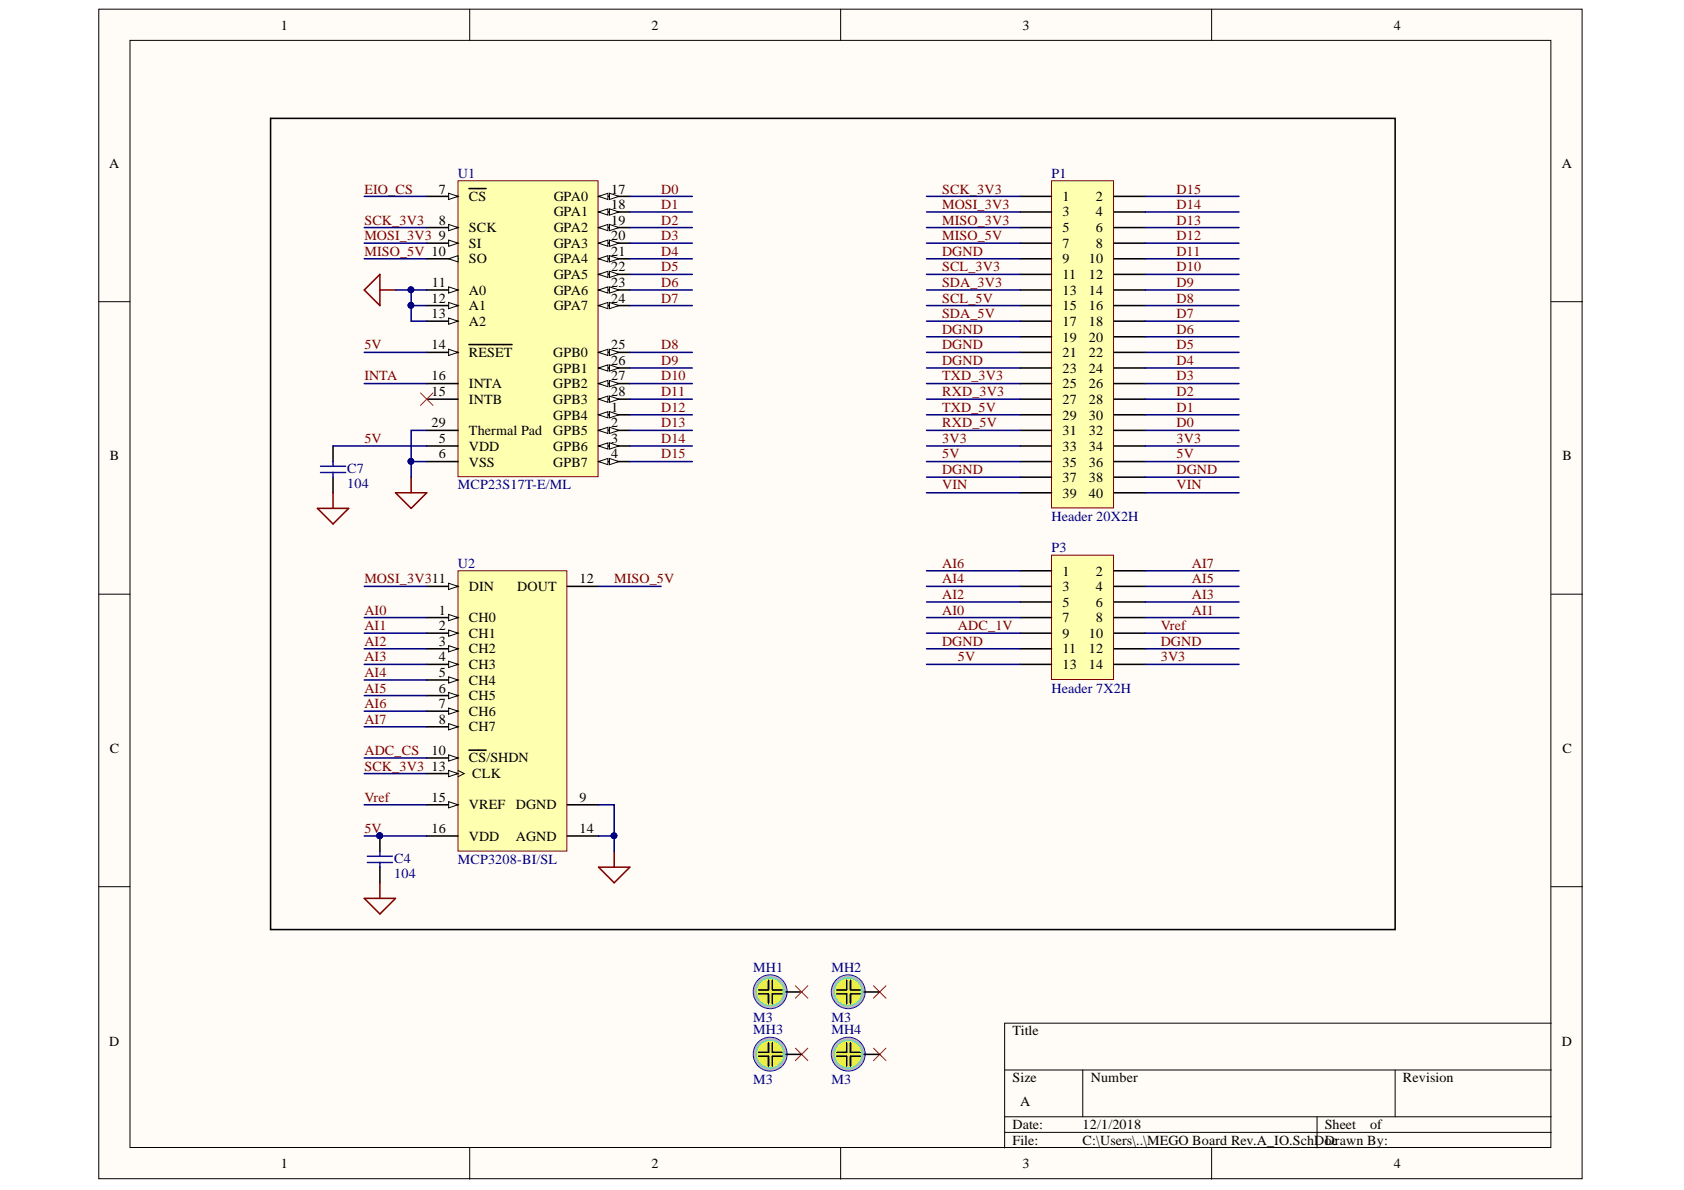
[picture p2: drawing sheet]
<svg xmlns="http://www.w3.org/2000/svg" width="297mm" height="210mm" viewBox="0 0 297 210" stroke-linecap="round" stroke-linejoin="round" font-family="sans-serif">
<defs><g id="words">
<g font-size="2.4">
<text x="49.6" y="5.2">1</text>
<text x="114.9" y="5.2">2</text>
<text x="180.4" y="5.2">3</text>
<text x="245.8" y="5.2">4</text>
<text x="19.3" y="29.7">A</text>
<text x="275.5" y="29.7">A</text>
<text x="77.4" y="34.1">7</text>
<text x="82.7" y="35.5">CS</text>
<text x="97.7" y="35.5">GPA0</text>
<text x="107.8" y="34.1">17</text>
<text x="187.4" y="35.5">1</text>
<text x="193.3" y="35.5">2</text>
<text x="77.4" y="39.6">8</text>
<text x="82.7" y="41">SCK</text>
<text x="97.7" y="38.2">GPA1</text>
<text x="97.7" y="41">GPA2</text>
<text x="107.8" y="36.8">18</text>
<text x="107.8" y="39.6">19</text>
<text x="187.4" y="38.2">3</text>
<text x="187.4" y="41">5</text>
<text x="193.3" y="38.2">4</text>
<text x="193.3" y="41">6</text>
<text x="77.4" y="42.3">9</text>
<text x="82.7" y="43.8">SI</text>
<text x="82.7" y="46.5">SO</text>
<text x="97.7" y="43.8">GPA3</text>
<text x="97.7" y="46.5">GPA4</text>
<text x="107.8" y="42.3">20</text>
<text x="107.8" y="45.1">21</text>
<text x="107.8" y="47.8">22</text>
<text x="187.4" y="43.8">7</text>
<text x="187.4" y="46.5">9</text>
<text x="192.1" y="46.5">10</text>
<text x="193.3" y="43.8">8</text>
<text x="76.1" y="53.4">12</text>
<text x="76.2" y="50.6">11</text>
<text x="82.7" y="52">A0</text>
<text x="97.7" y="49.3">GPA5</text>
<text x="97.7" y="52">GPA6</text>
<text x="107.8" y="50.6">23</text>
<text x="107.8" y="53.4">24</text>
<text x="187.4" y="49.3">11</text>
<text x="187.4" y="52">13</text>
<text x="192.1" y="49.3">12</text>
<text x="192.1" y="52">14</text>
<text x="76.1" y="56.1">13</text>
<text x="82.7" y="54.7">A1</text>
<text x="82.7" y="57.4">A2</text>
<text x="97.7" y="54.7">GPA7</text>
<text x="187.4" y="54.7">15</text>
<text x="187.4" y="57.4">17</text>
<text x="192.1" y="54.7">16</text>
<text x="192.1" y="57.4">18</text>
<text x="76.1" y="61.6">14</text>
<text x="82.7" y="63">RESET</text>
<text x="97.6" y="63">GPB0</text>
<text x="97.6" y="65.7">GPB1</text>
<text x="107.8" y="61.6">25</text>
<text x="107.8" y="64.4">26</text>
<text x="187.4" y="60.2">19</text>
<text x="187.4" y="63">21</text>
<text x="187.4" y="65.7">23</text>
<text x="192.1" y="60.2">20</text>
<text x="192.1" y="63">22</text>
<text x="192.1" y="65.7">24</text>
<text x="76.1" y="69.9">15</text>
<text x="76.1" y="67.1">16</text>
<text x="82.7" y="71.2">INTB</text>
<text x="82.7" y="68.5">INTA</text>
<text x="97.6" y="68.5">GPB2</text>
<text x="97.6" y="71.2">GPB3</text>
<text x="107.8" y="67.1">27</text>
<text x="107.8" y="69.9">28</text>
<text x="187.4" y="68.5">25</text>
<text x="187.4" y="71.2">27</text>
<text x="192.1" y="68.5">26</text>
<text x="192.1" y="71.2">28</text>
<text x="76.1" y="75.4">29</text>
<text x="82.7" y="76.7">Thermal Pad</text>
<text x="97.6" y="74">GPB4</text>
<text x="97.6" y="76.7">GPB5</text>
<text x="107.8" y="72.7">1</text>
<text x="107.8" y="75.4">2</text>
<text x="187.4" y="74">29</text>
<text x="187.4" y="76.7">31</text>
<text x="192.1" y="74">30</text>
<text x="192.1" y="76.7">32</text>
<text x="19.4" y="81.2">B</text>
<text x="77.4" y="78.1">5</text>
<text x="77.4" y="80.9">6</text>
<text x="82.7" y="79.5">VDD</text>
<text x="82.7" y="82.3">VSS</text>
<text x="97.6" y="79.5">GPB6</text>
<text x="97.6" y="82.3">GPB7</text>
<text x="107.8" y="78.1">3</text>
<text x="107.8" y="80.9">4</text>
<text x="187.4" y="79.5">33</text>
<text x="187.4" y="82.3">35</text>
<text x="192.1" y="79.5">34</text>
<text x="192.1" y="82.3">36</text>
<text x="275.6" y="81.2">B</text>
<text x="187.4" y="85">37</text>
<text x="187.4" y="87.8">39</text>
<text x="192.1" y="85">38</text>
<text x="192.1" y="87.8">40</text>
<text x="187.4" y="101.5">1</text>
<text x="193.3" y="101.5">2</text>
<text x="82.7" y="104.3">DIN</text>
<text x="91.2" y="104.3">DOUT</text>
<text x="102.2" y="102.9">12</text>
<text x="187.4" y="104.3">3</text>
<text x="187.4" y="107">5</text>
<text x="193.3" y="104.3">4</text>
<text x="193.3" y="107">6</text>
<text x="77.4" y="113.9">3</text>
<text x="77.4" y="108.4">1</text>
<text x="77.4" y="111.2">2</text>
<text x="82.7" y="109.7">CH0</text>
<text x="82.7" y="112.5">CH1</text>
<text x="187.4" y="109.7">7</text>
<text x="187.4" y="112.5">9</text>
<text x="192.1" y="112.5">10</text>
<text x="193.3" y="109.7">8</text>
<text x="77.4" y="116.7">4</text>
<text x="77.4" y="119.4">5</text>
<text x="82.7" y="115.2">CH2</text>
<text x="82.7" y="118">CH3</text>
<text x="187.4" y="115.2">11</text>
<text x="187.4" y="118">13</text>
<text x="192.1" y="115.2">12</text>
<text x="192.1" y="118">14</text>
<text x="77.4" y="124.9">7</text>
<text x="77.4" y="122.2">6</text>
<text x="82.7" y="120.8">CH4</text>
<text x="82.7" y="123.5">CH5</text>
<text x="77.4" y="127.7">8</text>
<text x="82.7" y="126.3">CH6</text>
<text x="82.7" y="129">CH7</text>
<text x="19.4" y="132.8">C</text>
<text x="76.1" y="133.1">10</text>
<text x="76.1" y="135.9">13</text>
<text x="82.7" y="134.5">CS/SHDN</text>
<text x="83.3" y="137.3">CLK</text>
<text x="275.6" y="132.8">C</text>
<text x="76.1" y="141.4">15</text>
<text x="82.7" y="142.8">VREF</text>
<text x="91" y="142.8">DGND</text>
<text x="102.2" y="141.4">9</text>
<text x="76.1" y="146.9">16</text>
<text x="82.7" y="148.3">VDD</text>
<text x="91" y="148.3">AGND</text>
<text x="102.2" y="146.9">14</text>
<text x="19.3" y="184.4">D</text>
<text x="178.6" y="182.6">Title</text>
<text x="275.5" y="184.4">D</text>
<text x="178.6" y="190.9">Size</text>
<text x="192.4" y="190.9">Number</text>
<text x="247.4" y="190.9">Revision</text>
<text x="180" y="195.1">A</text>
<text x="178.6" y="199.2">Date:</text>
<text x="178.6" y="201.9">File:</text>
<text x="191" y="199.2">12/1/2018</text>
<text x="191" y="201.9">C:\Users\..\MEGO Board Rev.A_IO.SchDoc</text>
<text x="233.7" y="199.2">Sheet</text>
<text x="233.7" y="201.9">Drawn By:</text>
<text x="241.7" y="199.2">of</text>
<text x="49.6" y="206.1">1</text>
<text x="114.9" y="206.1">2</text>
<text x="180.4" y="206.1">3</text>
<text x="245.8" y="206.1">4</text>
</g>
<g font-size="2.4" fill="#800000">
<text x="64.3" y="34.1">EIO_CS</text>
<text x="116.6" y="34.1">D0</text>
<text x="166.2" y="34.1">SCK_3V3</text>
<text x="207.5" y="34.1">D15</text>
<text x="64.3" y="39.6">SCK_3V3</text>
<text x="116.6" y="36.8">D1</text>
<text x="116.6" y="39.6">D2</text>
<text x="166.2" y="39.6">MISO_3V3</text>
<text x="166.2" y="36.8">MOSI_3V3</text>
<text x="207.5" y="39.6">D13</text>
<text x="207.5" y="36.8">D14</text>
<text x="64.3" y="45.1">MISO_5V 10</text>
<text x="64.3" y="42.3">MOSI_3V3</text>
<text x="116.6" y="42.3">D3</text>
<text x="116.6" y="45.1">D4</text>
<text x="116.6" y="47.8">D5</text>
<text x="166.2" y="42.3">MISO_5V</text>
<text x="166.2" y="47.8">SCL_3V3</text>
<text x="166.2" y="45.1">DGND</text>
<text x="207.5" y="47.8">D10</text>
<text x="207.5" y="45.1">D11</text>
<text x="207.5" y="42.3">D12</text>
<text x="116.6" y="50.6">D6</text>
<text x="116.6" y="53.4">D7</text>
<text x="166.2" y="50.6">SDA_3V3</text>
<text x="166.2" y="53.4">SCL_5V</text>
<text x="207.5" y="53.4">D8</text>
<text x="207.5" y="50.6">D9</text>
<text x="166.2" y="56.1">SDA_5V</text>
<text x="166.2" y="58.9">DGND</text>
<text x="207.5" y="58.9">D6</text>
<text x="207.5" y="56.1">D7</text>
<text x="64.3" y="61.6">5V</text>
<text x="116.6" y="61.6">D8</text>
<text x="116.6" y="64.4">D9</text>
<text x="166.2" y="61.6">DGND</text>
<text x="166.2" y="64.4">DGND</text>
<text x="207.5" y="64.4">D4</text>
<text x="207.5" y="61.6">D5</text>
<text x="64.3" y="67.1">INTA</text>
<text x="116.6" y="67.1">D10</text>
<text x="116.6" y="69.9">D11</text>
<text x="166.2" y="67.1">TXD_3V3</text>
<text x="166.2" y="69.9">RXD_3V3</text>
<text x="207.5" y="69.9">D2</text>
<text x="207.5" y="67.1">D3</text>
<text x="116.6" y="72.7">D12</text>
<text x="116.6" y="75.4">D13</text>
<text x="166.2" y="72.7">TXD_5V</text>
<text x="166.2" y="75.4">RXD_5V</text>
<text x="207.5" y="75.4">D0</text>
<text x="207.5" y="72.7">D1</text>
<text x="64.3" y="78.1">5V</text>
<text x="116.6" y="78.1">D14</text>
<text x="116.6" y="80.9">D15</text>
<text x="166.2" y="80.9">5V</text>
<text x="166.2" y="78.1">3V3</text>
<text x="166.2" y="83.6">DGND</text>
<text x="207.5" y="78.1">3V3</text>
<text x="207.5" y="80.9">5V</text>
<text x="207.5" y="83.6">DGND</text>
<text x="166.2" y="86.3">VIN</text>
<text x="207.5" y="86.3">VIN</text>
<text x="166.2" y="100.1">AI6</text>
<text x="210.2" y="100.1">AI7</text>
<text x="64.3" y="102.9">MOSI_3V311</text>
<text x="108.3" y="102.9">MISO_5V</text>
<text x="166.2" y="105.6">AI2</text>
<text x="166.2" y="102.9">AI4</text>
<text x="210.2" y="105.6">AI3</text>
<text x="210.2" y="102.9">AI5</text>
<text x="64.3" y="108.4">AI0</text>
<text x="64.3" y="111.2">AI1</text>
<text x="64.3" y="113.9">AI2</text>
<text x="166.2" y="108.4">AI0</text>
<text x="166.2" y="113.9">DGND</text>
<text x="169" y="111.2">ADC_1V</text>
<text x="204.7" y="111.2">Vref</text>
<text x="204.7" y="113.9">DGND</text>
<text x="210.2" y="108.4">AI1</text>
<text x="64.3" y="116.7">AI3</text>
<text x="64.3" y="119.4">AI4</text>
<text x="169" y="116.7">5V</text>
<text x="204.7" y="116.7">3V3</text>
<text x="64.3" y="122.2">AI5</text>
<text x="64.3" y="124.9">AI6</text>
<text x="64.3" y="127.7">AI7</text>
<text x="64.3" y="133.1">ADC_CS</text>
<text x="64.3" y="135.9">SCK_3V3</text>
<text x="64.3" y="141.4">Vref</text>
<text x="64.3" y="146.9">5V</text>
</g>
<g font-size="2.4" fill="#000080">
<text x="80.8" y="31.3">U1</text>
<text x="185.5" y="31.3">P1</text>
<text x="61.2" y="83.4">C7</text>
<text x="61.2" y="86.1">104</text>
<text x="80.8" y="86.3">MCP23S17T-E/ML</text>
<text x="185.5" y="91.9">Header 20X2H</text>
<text x="80.8" y="100.1">U2</text>
<text x="185.5" y="97.4">P3</text>
<text x="185.5" y="122.2">Header 7X2H</text>
<text x="69.5" y="152.2">C4</text>
<text x="69.5" y="154.9">104</text>
<text x="80.8" y="152.4">MCP3208-BI/SL</text>
<text x="132.9" y="171.4">MH1</text>
<text x="146.6" y="171.4">MH2</text>
<text x="132.9" y="180.2">M3</text>
<text x="132.9" y="182.4">MH3</text>
<text x="146.6" y="180.2">M3</text>
<text x="146.6" y="182.4">MH4</text>
<text x="132.9" y="191.2">M3</text>
<text x="146.6" y="191.2">M3</text>
</g>
</g></defs>
<g fill="#fffcf8" stroke="#000" stroke-width=".18">
<path d="M17.4 1.6h261.7v206.3h-261.7z"/>
<path d="M22.9 7.1h250.7v195.3h-250.7z"/>
</g>
<g fill="none" stroke="#000" stroke-width=".18">
<path d="M82.9 1.6v5.5M148.3 1.6v5.5M213.7 1.6v5.5M17.4 53.2h5.5M273.6 53.2h5.5M17.4 104.8h5.5M273.6 104.8h5.5M17.4 156.4h5.5M273.6 156.4h5.5M177.2 188.7h96.4M177.2 197h96.4M177.2 199.7h96.4"/>
<path d="M191 188.7v8.3M232.3 197v5.5M246.1 188.7v8.3M273.6 180.5h-96.4v22M82.9 202.5v5.5M148.3 202.5v5.5M213.7 202.5v5.5"/>
</g>
<path d="M80.8 31.9h24.7v52.2h-24.7z" fill="#ffffb0" stroke="#800000" stroke-width=".18"/>
<path d="M105.6 62.2h5.5" fill="none" stroke="#000" stroke-width=".27"/>
<path d="M105.6 62.2l1.6-.6v1.1z" fill="#fffcf8"/>
<path d="M105.6 62.2l1.6-.6v1.1z" fill="none" stroke="#000" stroke-width=".18"/>
<path d="M107.5 61.6l1.7 .6-1.7 .5z" fill="#fffcf8"/>
<path d="M107.5 61.6l1.7 .6-1.7 .5z" fill="none" stroke="#000" stroke-width=".18"/>
<path d="M105.6 64.9h5.5" fill="none" stroke="#000" stroke-width=".27"/>
<path d="M105.6 64.9l1.6-.5v1.1z" fill="#fffcf8"/>
<path d="M105.6 64.9l1.6-.5v1.1z" fill="none" stroke="#000" stroke-width=".18"/>
<path d="M107.5 64.4l1.7 .5-1.7 .6z" fill="#fffcf8"/>
<path d="M107.5 64.4l1.7 .5-1.7 .6z" fill="none" stroke="#000" stroke-width=".18"/>
<path d="M105.6 67.7h5.5" fill="none" stroke="#000" stroke-width=".27"/>
<path d="M105.6 67.7l1.6-.6v1.1z" fill="#fffcf8"/>
<path d="M105.6 67.7l1.6-.6v1.1z" fill="none" stroke="#000" stroke-width=".18"/>
<path d="M107.5 67.1l1.7 .6-1.7 .5z" fill="#fffcf8"/>
<path d="M107.5 67.1l1.7 .6-1.7 .5z" fill="none" stroke="#000" stroke-width=".18"/>
<path d="M105.6 70.4h5.5" fill="none" stroke="#000" stroke-width=".27"/>
<path d="M105.6 70.4l1.6-.5v1.1z" fill="#fffcf8"/>
<path d="M105.6 70.4l1.6-.5v1.1z" fill="none" stroke="#000" stroke-width=".18"/>
<path d="M107.5 69.9l1.7 .5-1.7 .6z" fill="#fffcf8"/>
<path d="M107.5 69.9l1.7 .5-1.7 .6z" fill="none" stroke="#000" stroke-width=".18"/>
<path d="M105.6 73.2h5.5" fill="none" stroke="#000" stroke-width=".27"/>
<path d="M105.6 73.2l1.6-.6v1.1z" fill="#fffcf8"/>
<path d="M105.6 73.2l1.6-.6v1.1z" fill="none" stroke="#000" stroke-width=".18"/>
<path d="M107.5 72.6l1.7 .6-1.7 .5z" fill="#fffcf8"/>
<path d="M107.5 72.6l1.7 .6-1.7 .5z" fill="none" stroke="#000" stroke-width=".18"/>
<path d="M105.6 75.9h5.5" fill="none" stroke="#000" stroke-width=".27"/>
<path d="M105.6 75.9l1.6-.5v1.1z" fill="#fffcf8"/>
<path d="M105.6 75.9l1.6-.5v1.1z" fill="none" stroke="#000" stroke-width=".18"/>
<path d="M107.5 75.4l1.7 .5-1.7 .6z" fill="#fffcf8"/>
<path d="M107.5 75.4l1.7 .5-1.7 .6z" fill="none" stroke="#000" stroke-width=".18"/>
<path d="M105.6 78.7h5.5" fill="none" stroke="#000" stroke-width=".27"/>
<path d="M105.6 78.7l1.6-.6v1.1z" fill="#fffcf8"/>
<path d="M105.6 78.7l1.6-.6v1.1z" fill="none" stroke="#000" stroke-width=".18"/>
<path d="M107.5 78.1l1.7 .6-1.7 .5z" fill="#fffcf8"/>
<path d="M107.5 78.1l1.7 .6-1.7 .5z" fill="none" stroke="#000" stroke-width=".18"/>
<path d="M105.6 81.4h5.5" fill="none" stroke="#000" stroke-width=".27"/>
<path d="M105.6 81.4l1.6-.5v1.1z" fill="#fffcf8"/>
<path d="M105.6 81.4l1.6-.5v1.1z" fill="none" stroke="#000" stroke-width=".18"/>
<path d="M107.5 80.9l1.7 .5-1.7 .6z" fill="#fffcf8"/>
<path d="M107.5 80.9l1.7 .5-1.7 .6z" fill="none" stroke="#000" stroke-width=".18"/>
<path d="M75.3 34.6h5.5M75.3 78.7h5.5M75.3 81.4h5.5" fill="none" stroke="#000" stroke-width=".27"/>
<path d="M79.1 34.1l1.7 .5-1.7 .6z" fill="#fffcf8"/>
<path d="M79.1 34.1l1.7 .5-1.7 .6z" fill="none" stroke="#000" stroke-width=".18"/>
<path d="M82.7 33.3h3M75.3 40.1h5.5" fill="none" stroke="#000" stroke-width=".27"/>
<path d="M79.1 39.6l1.7 .5-1.7 .6z" fill="#fffcf8"/>
<path d="M79.1 39.6l1.7 .5-1.7 .6z" fill="none" stroke="#000" stroke-width=".18"/>
<path d="M75.3 42.9h5.5" fill="none" stroke="#000" stroke-width=".27"/>
<path d="M79.1 42.3l1.7 .6-1.7 .5z" fill="#fffcf8"/>
<path d="M79.1 42.3l1.7 .6-1.7 .5z" fill="none" stroke="#000" stroke-width=".18"/>
<path d="M75.3 45.6h5.5" fill="none" stroke="#000" stroke-width=".27"/>
<path d="M79.1 45.6l1.7-.5v1.1z" fill="#fffcf8"/>
<path d="M79.1 45.6l1.7-.5v1.1z" fill="none" stroke="#000" stroke-width=".18"/>
<path d="M75.3 51.1h5.5" fill="none" stroke="#000" stroke-width=".27"/>
<path d="M79.1 50.6l1.7 .5-1.7 .6z" fill="#fffcf8"/>
<path d="M79.1 50.6l1.7 .5-1.7 .6z" fill="none" stroke="#000" stroke-width=".18"/>
<path d="M75.3 53.9h5.5" fill="none" stroke="#000" stroke-width=".27"/>
<path d="M79.1 53.3l1.7 .6-1.7 .6z" fill="#fffcf8"/>
<path d="M79.1 53.3l1.7 .6-1.7 .6z" fill="none" stroke="#000" stroke-width=".18"/>
<path d="M75.3 56.7h5.5" fill="none" stroke="#000" stroke-width=".27"/>
<path d="M79.1 56.1l1.7 .6-1.7 .5z" fill="#fffcf8"/>
<path d="M79.1 56.1l1.7 .6-1.7 .5z" fill="none" stroke="#000" stroke-width=".18"/>
<path d="M75.3 62.2h5.5" fill="none" stroke="#000" stroke-width=".27"/>
<path d="M79.1 61.6l1.7 .6-1.7 .5z" fill="#fffcf8"/>
<path d="M79.1 61.6l1.7 .6-1.7 .5z" fill="none" stroke="#000" stroke-width=".18"/>
<path d="M105.6 34.6h5.5M75.3 70.4h5.5M75.3 67.7h5.5M82.7 60.8h7.6" fill="none" stroke="#000" stroke-width=".27"/>
<path d="M105.6 34.6l1.6-.5v1.1z" fill="#fffcf8"/>
<path d="M105.6 34.6l1.6-.5v1.1z" fill="none" stroke="#000" stroke-width=".18"/>
<path d="M107.5 34.1l1.7 .5-1.7 .6z" fill="#fffcf8"/>
<path d="M107.5 34.1l1.7 .5-1.7 .6z" fill="none" stroke="#000" stroke-width=".18"/>
<path d="M105.6 37.4h5.5" fill="none" stroke="#000" stroke-width=".27"/>
<path d="M105.6 37.4l1.6-.6v1.1z" fill="#fffcf8"/>
<path d="M105.6 37.4l1.6-.6v1.1z" fill="none" stroke="#000" stroke-width=".18"/>
<path d="M107.5 36.8l1.7 .6-1.7 .5z" fill="#fffcf8"/>
<path d="M107.5 36.8l1.7 .6-1.7 .5z" fill="none" stroke="#000" stroke-width=".18"/>
<path d="M105.6 40.1h5.5" fill="none" stroke="#000" stroke-width=".27"/>
<path d="M105.6 40.1l1.6-.5v1.1z" fill="#fffcf8"/>
<path d="M105.6 40.1l1.6-.5v1.1z" fill="none" stroke="#000" stroke-width=".18"/>
<path d="M107.5 39.6l1.7 .5-1.7 .6z" fill="#fffcf8"/>
<path d="M107.5 39.6l1.7 .5-1.7 .6z" fill="none" stroke="#000" stroke-width=".18"/>
<path d="M105.6 42.9h5.5" fill="none" stroke="#000" stroke-width=".27"/>
<path d="M105.6 42.9l1.6-.6v1.1z" fill="#fffcf8"/>
<path d="M105.6 42.9l1.6-.6v1.1z" fill="none" stroke="#000" stroke-width=".18"/>
<path d="M107.5 42.3l1.7 .6-1.7 .5z" fill="#fffcf8"/>
<path d="M107.5 42.3l1.7 .6-1.7 .5z" fill="none" stroke="#000" stroke-width=".18"/>
<path d="M105.6 45.6h5.5" fill="none" stroke="#000" stroke-width=".27"/>
<path d="M105.6 45.6l1.6-.5v1.1z" fill="#fffcf8"/>
<path d="M105.6 45.6l1.6-.5v1.1z" fill="none" stroke="#000" stroke-width=".18"/>
<path d="M107.5 45.1l1.7 .5-1.7 .6z" fill="#fffcf8"/>
<path d="M107.5 45.1l1.7 .5-1.7 .6z" fill="none" stroke="#000" stroke-width=".18"/>
<path d="M105.6 48.4h5.5" fill="none" stroke="#000" stroke-width=".27"/>
<path d="M105.6 48.4l1.6-.6v1.1z" fill="#fffcf8"/>
<path d="M105.6 48.4l1.6-.6v1.1z" fill="none" stroke="#000" stroke-width=".18"/>
<path d="M107.5 47.8l1.7 .6-1.7 .5z" fill="#fffcf8"/>
<path d="M107.5 47.8l1.7 .6-1.7 .5z" fill="none" stroke="#000" stroke-width=".18"/>
<path d="M105.6 51.1h5.5" fill="none" stroke="#000" stroke-width=".27"/>
<path d="M105.6 51.1l1.6-.5v1.1z" fill="#fffcf8"/>
<path d="M105.6 51.1l1.6-.5v1.1z" fill="none" stroke="#000" stroke-width=".18"/>
<path d="M107.5 50.6l1.7 .5-1.7 .6z" fill="#fffcf8"/>
<path d="M107.5 50.6l1.7 .5-1.7 .6z" fill="none" stroke="#000" stroke-width=".18"/>
<path d="M105.6 53.9h5.5" fill="none" stroke="#000" stroke-width=".27"/>
<path d="M105.6 53.9l1.6-.6v1.2z" fill="#fffcf8"/>
<path d="M105.6 53.9l1.6-.6v1.2z" fill="none" stroke="#000" stroke-width=".18"/>
<path d="M107.5 53.3l1.7 .6-1.7 .6z" fill="#fffcf8"/>
<path d="M107.5 53.3l1.7 .6-1.7 .6z" fill="none" stroke="#000" stroke-width=".18"/>
<path d="M75.3 75.9h5.5" fill="none" stroke="#000" stroke-width=".27"/>
<path d="M80.8 100.7h19.2v49.4h-19.2z" fill="#ffffb0" stroke="#800000" stroke-width=".18"/>
<path d="M75.3 114.4h5.5" fill="none" stroke="#000" stroke-width=".27"/>
<path d="M79.1 113.9l1.7 .5-1.7 .6z" fill="#fffcf8"/>
<path d="M79.1 113.9l1.7 .5-1.7 .6z" fill="none" stroke="#000" stroke-width=".18"/>
<path d="M75.3 117.2h5.5" fill="none" stroke="#000" stroke-width=".27"/>
<path d="M79.1 116.6l1.7 .6-1.7 .5z" fill="#fffcf8"/>
<path d="M79.1 116.6l1.7 .6-1.7 .5z" fill="none" stroke="#000" stroke-width=".18"/>
<path d="M75.3 133.7h5.5M100.1 142h5.5" fill="none" stroke="#000" stroke-width=".27"/>
<path d="M79.1 133.1l1.7 .6-1.7 .5z" fill="#fffcf8"/>
<path d="M79.1 133.1l1.7 .6-1.7 .5zM80.8 135.9l1.1 .6-1.1 .5" fill="none" stroke="#000" stroke-width=".18"/>
<path d="M75.3 136.5h5.5M82.7 132.3h3" fill="none" stroke="#000" stroke-width=".27"/>
<path d="M79.1 135.9l1.7 .6-1.7 .5z" fill="#fffcf8"/>
<path d="M79.1 135.9l1.7 .6-1.7 .5z" fill="none" stroke="#000" stroke-width=".18"/>
<path d="M75.3 142h5.5" fill="none" stroke="#000" stroke-width=".27"/>
<path d="M79.1 141.4l1.7 .6-1.7 .5z" fill="#fffcf8"/>
<path d="M79.1 141.4l1.7 .6-1.7 .5z" fill="none" stroke="#000" stroke-width=".18"/>
<path d="M75.3 103.4h5.5" fill="none" stroke="#000" stroke-width=".27"/>
<path d="M79.1 102.9l1.7 .5-1.7 .6z" fill="#fffcf8"/>
<path d="M79.1 102.9l1.7 .5-1.7 .6z" fill="none" stroke="#000" stroke-width=".18"/>
<path d="M75.3 108.9h5.5" fill="none" stroke="#000" stroke-width=".27"/>
<path d="M79.1 108.4l1.7 .5-1.7 .6z" fill="#fffcf8"/>
<path d="M79.1 108.4l1.7 .5-1.7 .6z" fill="none" stroke="#000" stroke-width=".18"/>
<path d="M75.3 111.7h5.5" fill="none" stroke="#000" stroke-width=".27"/>
<path d="M79.1 111.1l1.7 .6-1.7 .5z" fill="#fffcf8"/>
<path d="M79.1 111.1l1.7 .6-1.7 .5z" fill="none" stroke="#000" stroke-width=".18"/>
<path d="M100.1 103.4h5.5M75.3 125.4h5.5M75.3 147.5h5.5M100.1 147.5h5.5" fill="none" stroke="#000" stroke-width=".27"/>
<path d="M79.1 124.9l1.7 .5-1.7 .6z" fill="#fffcf8"/>
<path d="M79.1 124.9l1.7 .5-1.7 .6z" fill="none" stroke="#000" stroke-width=".18"/>
<path d="M75.3 128.2h5.5" fill="none" stroke="#000" stroke-width=".27"/>
<path d="M79.1 127.6l1.7 .6-1.7 .5z" fill="#fffcf8"/>
<path d="M79.1 127.6l1.7 .6-1.7 .5z" fill="none" stroke="#000" stroke-width=".18"/>
<path d="M75.3 119.9h5.5" fill="none" stroke="#000" stroke-width=".27"/>
<path d="M79.1 119.4l1.7 .5-1.7 .6z" fill="#fffcf8"/>
<path d="M79.1 119.4l1.7 .5-1.7 .6z" fill="none" stroke="#000" stroke-width=".18"/>
<path d="M75.3 122.7h5.5" fill="none" stroke="#000" stroke-width=".27"/>
<path d="M79.1 122.1l1.7 .6-1.7 .5z" fill="#fffcf8"/>
<path d="M79.1 122.1l1.7 .6-1.7 .5z" fill="none" stroke="#000" stroke-width=".18"/>
<path d="M64.3 51.1l2.7-2.7v5.5zM67 51.1h2.8M69.8 86.9h5.5l-2.8 2.8zM72.5 84.2v2.7M105.6 153h5.5l-2.8 2.7zM108.3 150.2v2.8" fill="none" stroke="#800000" stroke-width=".27"/>
<path d="M74.2 69.3l2.2 2.2M76.4 69.3l-2.2 2.2" fill="none" stroke="#f00" stroke-width=".18"/>
<path d="M47.7 20.9h198.4v143.1h-198.4z" fill="none" stroke="#000" stroke-width=".27"/>
<path d="M185.5 97.9h10.9v22h-10.9z" fill="#ffffb0" stroke="#800000" stroke-width=".18"/>
<g fill="none" stroke="#000" stroke-width=".27">
<path d="M180 100.7h5.5M180 103.4h5.5M180 106.2h5.5M180 108.9h5.5M180 111.7h5.5M180 114.4h5.5M180 117.2h5.5M196.5 100.7h5.5M196.5 103.4h5.5M196.5 106.2h5.5M196.5 108.9h5.5M196.5 111.7h5.5"/>
<path d="M196.5 114.4h5.5M196.5 117.2h5.5"/>
</g>
<path d="M185.5 31.9h10.9v57.7h-10.9z" fill="#ffffb0" stroke="#800000" stroke-width=".18"/>
<g fill="none" stroke="#000" stroke-width=".27">
<path d="M180 34.6h5.5M180 37.4h5.5M196.5 34.6h5.5M196.5 37.4h5.5M180 40.1h5.5M180 42.9h5.5M180 45.6h5.5M180 48.4h5.5M180 51.1h5.5M180 53.9h5.5M180 56.7h5.5M180 59.4h5.5"/>
<path d="M196.5 40.1h5.5M196.5 42.9h5.5M196.5 45.6h5.5M196.5 48.4h5.5M196.5 51.1h5.5M196.5 53.9h5.5M196.5 56.7h5.5M196.5 59.4h5.5M180 62.2h5.5M180 64.9h5.5M180 67.7h5.5M180 70.4h5.5"/>
<path d="M180 73.2h5.5M180 75.9h5.5M180 78.7h5.5M196.5 62.2h5.5M196.5 64.9h5.5M196.5 67.7h5.5M196.5 70.4h5.5M196.5 73.2h5.5M196.5 75.9h5.5M196.5 78.7h5.5M180 81.4h5.5M180 84.2h5.5"/>
<path d="M180 86.9h5.5M196.5 81.4h5.5M196.5 84.2h5.5M196.5 86.9h5.5"/>
</g>
<g fill="none" stroke="#000080" stroke-width=".27">
<path d="M64.3 34.6h11M111.1 34.6h11M111.1 37.4h11M163.4 34.6h16.6M163.4 37.4h16.6M202 34.6h16.5M202 37.4h16.5M64.3 40.1h11M64.3 42.9h11M64.3 45.6h11M69.8 51.1h5.5M72.5 51.1v5.6h2.8"/>
<path d="M72.5 53.9h2.8M111.1 40.1h11M111.1 42.9h11M111.1 45.6h11M111.1 48.4h11M111.1 51.1h11M111.1 53.9h11M163.4 40.1h16.6M163.4 42.9h16.6M163.4 45.6h16.6M163.4 48.4h16.6M163.4 51.1h16.6"/>
<path d="M163.4 53.9h16.6M163.4 56.7h16.6M163.4 59.4h16.6M202 40.1h16.5M202 42.9h16.5M202 45.6h16.5M202 48.4h16.5M202 51.1h16.5M202 53.9h16.5M202 56.7h16.5M202 59.4h16.5M64.3 62.2h11"/>
<path d="M64.3 67.7h11M111.1 62.2h11M111.1 67.7h11M111.1 64.9h11M111.1 70.4h11M111.1 73.2h11M111.1 75.9h11M111.1 78.7h11M163.4 62.2h16.6M163.4 67.7h16.6M163.4 64.9h16.6M163.4 70.4h16.6"/>
<path d="M163.4 73.2h16.6M163.4 75.9h16.6M163.4 78.7h16.6M202 62.2h16.5M202 67.7h16.5M202 64.9h16.5M202 70.4h16.5M202 73.2h16.5M202 75.9h16.5M202 78.7h16.5M75.3 81.4h-2.8v2.8M111.1 81.4h11"/>
<path d="M163.4 81.4h16.6M163.4 84.2h16.6M163.4 86.9h16.6M202 81.4h16.5M202 84.2h16.5M202 86.9h16.5M64.3 103.4h11M64.3 108.9h11M64.3 111.7h11M64.3 114.4h11M64.3 117.2h11M64.3 119.9h11"/>
<path d="M105.6 103.4h11M163.4 103.4h16.6M163.4 108.9h16.6M163.4 111.7h16.6M163.4 114.4h16.6M163.4 117.2h16.6M163.4 100.7h16.6M163.4 106.2h16.6M202 103.4h16.5M202 108.9h16.5M202 111.7h16.5M202 114.4h16.5"/>
<path d="M202 117.2h16.5M202 100.7h16.5M202 106.2h16.5M64.3 122.7h11M64.3 125.4h11M64.3 128.2h11M64.3 133.7h11M64.3 136.5h11M64.3 147.5h11M64.3 142h11M105.6 142h2.7v8.2M105.6 147.5h2.7"/>
</g>
<g fill="#000080" stroke="#000080" stroke-width=".18">
<circle cx="72.5" cy="81.4" r=".51"/>
<circle cx="108.3" cy="147.4" r=".51"/>
<circle cx="72.5" cy="51.1" r=".51"/>
<circle cx="72.5" cy="53.9" r=".51"/>
<circle cx="67" cy="147.4" r=".51"/>
</g>
<circle cx="135.8" cy="174.9" r="2.99" fill="#c0c0c0" stroke="#00f" stroke-width=".18"/>
<circle cx="135.8" cy="174.9" r="2.44" fill="#f1f220" stroke="#0ff" stroke-width=".18"/>
<path d="M133.8 175.3h1.8v1.7M135.6 172.9v1.7h-1.8M136.2 172.9v1.7h1.8M138 175.3h-1.8v1.7M138.6 175h2.8" fill="none" stroke="#000" stroke-width=".27"/>
<path d="M140.3 173.9l2.2 2.2M142.5 173.9l-2.2 2.2M154.1 173.9l2.2 2.2M156.3 173.9l-2.2 2.2M140.3 184.9l2.2 2.2M142.5 184.9l-2.2 2.2M154.1 184.9l2.2 2.2M156.3 184.9l-2.2 2.2" fill="none" stroke="#f00" stroke-width=".18"/>
<circle cx="135.8" cy="185.9" r="2.99" fill="#c0c0c0" stroke="#00f" stroke-width=".18"/>
<circle cx="135.8" cy="185.9" r="2.44" fill="#f1f220" stroke="#0ff" stroke-width=".18"/>
<path d="M133.8 186.3h1.8v1.7M135.6 183.9v1.7h-1.8M136.2 183.9v1.7h1.8M138 186.3h-1.8v1.7M138.6 186h2.8" fill="none" stroke="#000" stroke-width=".27"/>
<circle cx="149.6" cy="174.9" r="2.99" fill="#c0c0c0" stroke="#00f" stroke-width=".18"/>
<circle cx="149.6" cy="174.9" r="2.44" fill="#f1f220" stroke="#0ff" stroke-width=".18"/>
<path d="M147.6 175.3h1.7v1.7M149.3 172.9v1.7h-1.7M150 172.9v1.7h1.7M151.7 175.3h-1.7v1.7M152.4 175h2.8" fill="none" stroke="#000" stroke-width=".27"/>
<circle cx="149.6" cy="185.9" r="2.99" fill="#c0c0c0" stroke="#00f" stroke-width=".18"/>
<circle cx="149.6" cy="185.9" r="2.44" fill="#f1f220" stroke="#0ff" stroke-width=".18"/>
<path d="M58.7 78.7v2.7M58.7 84.2v2.7M67 147.5v2.7M67 153v2.7M147.6 186.3h1.7v1.7M149.3 183.9v1.7h-1.7M150 183.9v1.7h1.7M151.7 186.3h-1.7v1.7M152.4 186h2.8" fill="none" stroke="#000" stroke-width=".27"/>
<path d="M58.7 78.7h16.6M75.3 75.9h-2.8v5.5" fill="none" stroke="#000080" stroke-width=".27"/>
<g fill="#000080" stroke="#000080" stroke-width=".18">
<circle cx="72.5" cy="81.4" r=".51"/>
<circle cx="67" cy="147.4" r=".51"/>
</g>
<path d="M56.5 82.2h4.5M56.5 83.3h4.5M58.7 81.4v.8M58.7 83.3v.9M64.8 151h4.4M64.8 152.1h4.4M67 150.2v.8M67 152.1v.9" fill="none" stroke="#00f" stroke-width=".27"/>
<path d="M56 89.7h5.5l-2.8 2.7zM58.7 86.9v2.8M64.3 158.5h5.5l-2.8 2.7zM67 155.7v2.8" fill="none" stroke="#800000" stroke-width=".27"/>
<use href="#words"/>
</svg>
